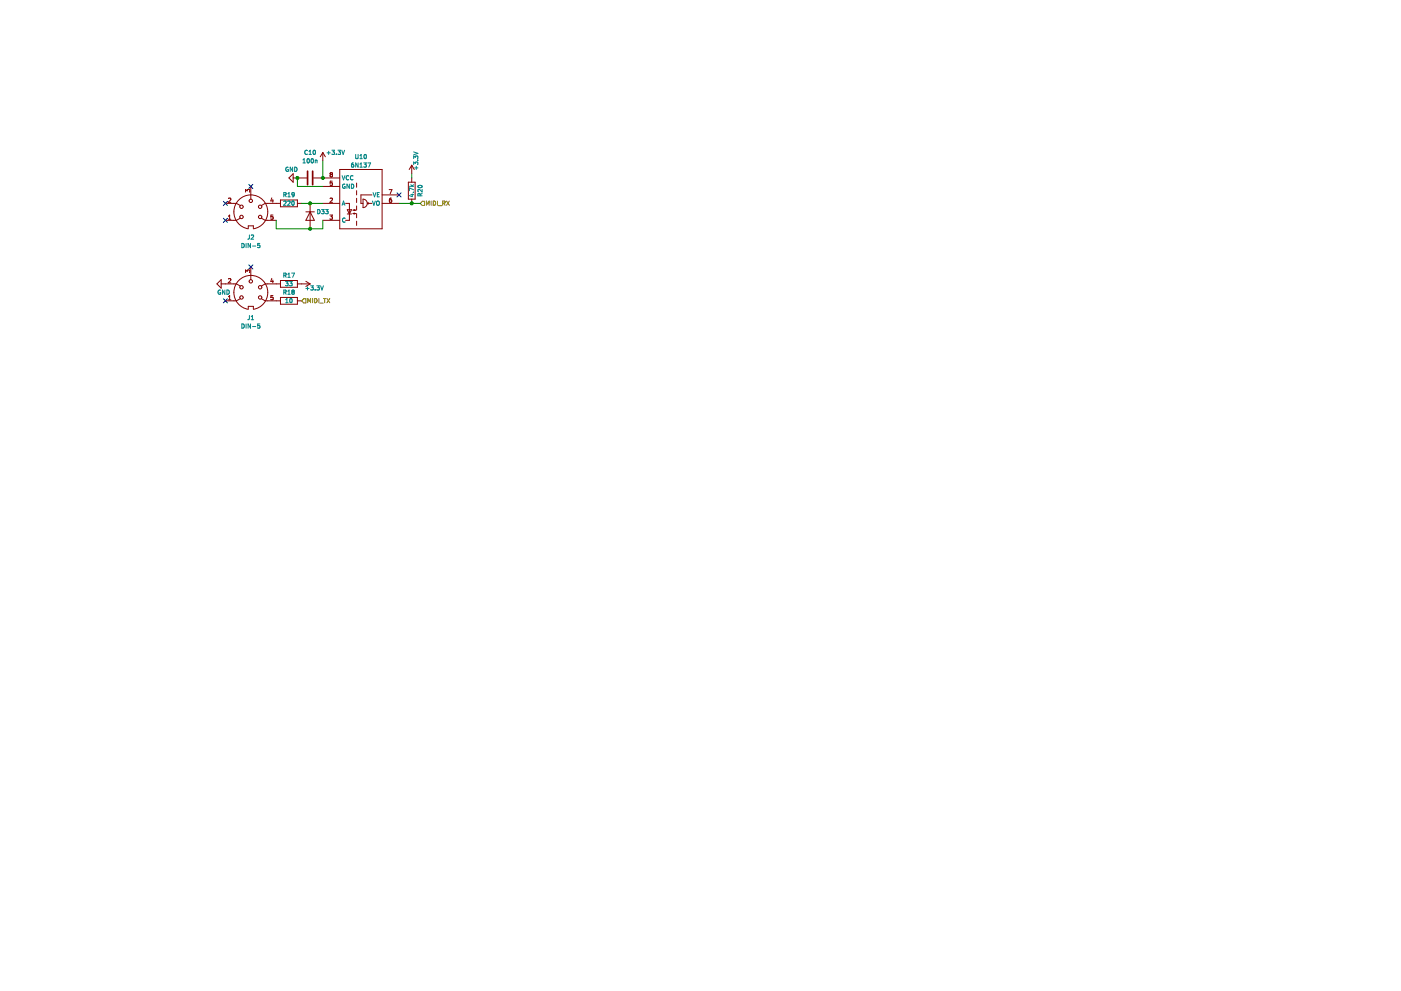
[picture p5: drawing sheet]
<svg xmlns="http://www.w3.org/2000/svg" width="420mm" height="297mm" viewBox="0 0 420 297" stroke-linecap="round" stroke-linejoin="round" font-family="sans-serif">
<path d="M.3 0h419.9v297h-419.9z" fill-rule="evenodd" fill="#fff" stroke="#fff" stroke-width=".3"/>
<g fill="none" stroke="#840000" stroke-width=".3">
<path d="M68.5 59.5l.5-.1 .2 .3-.8 .9h.8M73.6 57.6v-.8l.5 .4 .1-.4h.6v.8M75.2 55.9v3.8M81.5 59.3l-.3 .9h.8M81.8 59.8v.8M84.1 59.9h5.1v2.1h-5.1zM87.9 52.1v2.5l-1.3-1.3zM87.9 53.3h4.1M94 53.3h7.9M96.8 55.9h5.1M96.8 45.7l.8 1.3M96.8 45.7v2.6"/>
<path d="M96.8 45.7l-.8 1.3M99 59.5l.5-.1 .2 .3-.8 .9h.8M99 52.1l.2 .2M99 52v.1M99 52l.2-.2 .5 .2M99.2 52.3l-.2 .2 .2 .5 .5-.2-.2-.5M99.2 52.3h.3M99.7 54.3h-.7v.6l.6-.1 .1 .6h-.7M99.7 52v.1M99.7 52.1l-.2 .2M101.9 50.8h12.7v17.8h-12.7zM106.9 54.9v1.2"/>
<path d="M106.9 57.2v1.2M106.9 59.4v1.3M108.9 59.7a1.27 1.27 0 0 1 1.2 1.3 1.27 1.27 0 0 1-1.2 1.2zM111.5 58.4h-3.3v2.6h.7M114.6 58.4h5.1M116.7 56.8h.9l-.6 1.3M117.4 59.4l-.6 .3v.7l.2 .2 .4-.1v-.6h-.4l-.2 .2M122.5 54.6h2v5.1h-2zM123.5 49.5l-.8 1.3M123.5 49.5v2.6M123.5 53.3v1.3M123.5 59.7v1.3"/>
<path d="M123.5 49.5l.7 1.3M67.6 61h3.3l1.1 .6M68.5 64.8l.4-.3v1.2M68.5 65.7h.7M72 65.4l-1.1 .6h-3.3M74.5 68.5v-.8h1.5v.8M76 68.6a5.1 5.1 0 0 0 3.5-7.8 5.1 5.1 0 0 0-8.6 0 5.1 5.1 0 0 0 3.6 7.8M78.4 65.4l1.1 .6h3.3M81.9 64.5h-.6l-.1 .6 .6-.1 .1 .6h-.7M84.1 61h-4.6l-1.1 .6M89.2 61h1.3M91.7 63.5h2.6"/>
<path d="M93 61v7.6M93 63.5l1.3 2.5h-2.6zM96.8 66h5.1M96.8 61h5.1M98.9 64.5h.8l-.4 .4 .4 .2v.5h-.8M103.6 61h1.2v5h-1.2M104.2 64.1h1.2M104.2 62.9h1.2l-.6 1.2zM105.8 64h.8M105.8 63h.8M106.2 63.9l.4 .1-.4 .1zM106.2 62.9l.4 .1-.4 .1z"/>
<path d="M106.9 61.7v1.3M106.9 64v1.3M106.9 66.3v1.3M110.6 61h.9M114.6 61h5.1M66.3 85.1h4.6l1.1 .6M66.3 83.8v2.6l-1.2-1.3zM68.5 89.9h.7M68.5 89l.4-.4v1.3M68.5 83.6l.5-.1 .2 .4-.8 .9h.8M72 89.5l-1.1 .7h-3.3M73.6 81.7v-.8l.5 .4 .1-.3h.6v.7"/>
<path d="M74.5 92.6v-.8h1.5v.8M75.2 80v3.8M76 92.7a5.1 5.1 0 0 0 3.5-7.8 5.1 5.1 0 0 0-8.6 0 5.1 5.1 0 0 0 3.6 7.8M78.4 89.5l1.1 .7h4.6M81.5 83.4l-.3 1h.8M81.8 83.9v.9M81.9 88.6h-.6l-.1 .6 .6-.1 .1 .6h-.7M84.1 85.1h-4.6l-1.1 .6M84.1 84.1h5.1v2h-5.1zM84.1 89.2h5.1v2h-5.1zM89.2 85.1h3.8M89.2 90.2h1.3"/>
<path d="M91.7 84.3l1.3 .8M93 85.1l-1.3 .8"/>
<circle cx="72.4" cy="65" r=".51"/>
<circle cx="72.4" cy="62" r=".51"/>
<circle cx="75.2" cy="60.2" r=".51"/>
<circle cx="78" cy="62" r=".51"/>
<circle cx="78" cy="65" r=".51"/>
<circle cx="110.4" cy="61" r=".18"/>
<circle cx="72.4" cy="89.2" r=".51"/>
<circle cx="72.4" cy="86.1" r=".51"/>
<circle cx="75.2" cy="84.3" r=".51"/>
<circle cx="78" cy="89.2" r=".51"/>
<circle cx="78" cy="86.1" r=".51"/>
</g>
<g fill="none" stroke="#008484" stroke-width=".3">
<path d="M85.1 58.4l.6-.1 .1-.5-.7-.1v1.3M85.4 58.4l.4 .6M86.3 58.1l.4-.4v1.3M86.3 59h.7M86.4 50.2a.58 .58 0 0 0-.7 .6 .58 .58 0 0 0 .8 .5v-.5h-.3M87.8 50.1v1.3l-.8-1.3v1.3M88.3 58.3l-.3 .2h-.4v-.7l.4-.1 .3 .3-.1 .7-.6 .3M88.4 50.1a.64 .64 0 0 1 .7 .6 .64 .64 0 0 1-.7 .7zM90.9 48.8h.7M90.9 47.9l.3-.3v1.2M92.2 47.7l.2-.1a.62 .62 0 0 1 .4 .6 .62 .62 0 0 1-.6 .6l-.1-.4zM92.2 45.1a.56 .56 0 0 0-.8 .6 .56 .56 0 0 0 .8 .5"/>
<path d="M92.7 46.3h.7M92.7 45.4l.3-.4v1.3M93.4 47.7l.2-.1a.62 .62 0 0 1 .4 .6 .62 .62 0 0 1-.5 .6l-.2-.4zM94 45.1l.2-.1a.62 .62 0 0 1 .4 .7 .62 .62 0 0 1-.5 .5l-.2-.4zM94.5 48v.8M94.5 48.1l.5-.1 .1 .8M98.1 45.8h.9M98.6 45.3v1M99.5 45h.8l-.4 .5 .4 .1v.6h-.8M100.9 46.2v.1M101.3 45h.8l-.4 .5 .4 .1v.6h-.8M102.5 45l.4 1.3 .4-1.3"/>
<path d="M102.6 52.6l.4 1.3 .4-1.3M103.4 55.2a.58 .58 0 0 0-.7 .6 .58 .58 0 0 0 .8 .5v-.4h-.2M104.6 52.8a.56 .56 0 0 0-.8 .5 .56 .56 0 0 0 .8 .5M104.8 55.2v1.3l-.8-1.3v1.3M105.4 55.2a.64 .64 0 0 1 .7 .6 .64 .64 0 0 1-.7 .7zM105.5 50h.1M105.5 49.4l-.1 .2M105.5 49.4l.4-.1 .2 .3-.1 .4h-.5M105.5 49.4h.1M105.9 52.8a.56 .56 0 0 0-.8 .5 .56 .56 0 0 0 .8 .5M106 48.8l-.5 .3v.9M106.7 46.3v1l.2 .3 .5-.3v-1"/>
<path d="M107.4 48.8v1.3l-.7-1.3v1.3M107.9 47.6h.8M107.9 46.7l.4-.4v1.3M107.9 49.2l.4-.4v1.3M107.9 50.1h.8M109.1 48.8h.8l-.4 .5 .3 .1v.6h-.7M109.3 46.4l.2-.1a.62 .62 0 0 1 .4 .7 .62 .62 0 0 1-.6 .5l-.2-.4zM110.3 48.8h.8l-.5 1.3M111.9 57.7l.4 1.3 .4-1.3M113.2 58.3h.4M113.8 57.7h-.6v1.3h.6M122.8 55.9h1.3"/>
<path d="M123.2 58.3h.9M123.2 55.4l.5 .5M123.6 58.1v.8l-.9-.3M123.9 57.7h.2M124.1 49.3v-.7l.4 .4 .2-.4h.5v.7M124.1 47.5v-.8l.4 .5 .2-.4h.5v.7M124.1 45.5l1.2 .5-1.2 .4M124.1 56.9l-1.3-.6v.9M124.1 55.4l-.5 .3M124.4 50.3h.9M124.8 49.8v1M125.2 48h.1"/>
<path d="M125.4 55.7a.61 .61 0 0 1 .7-.2 .61 .61 0 0 1 .4 .6 .62 .62 0 0 1-.7 .3 .62 .62 0 0 1-.4-.7zM126 58.7l-.1-.6-.5-.1-.1 .7h1.3M126.6 56.8v.7l-.9-.7-.4 .2 .1 .5M126.6 58l-.6 .4M72.5 73a.64 .64 0 0 1 .8 .6 .64 .64 0 0 1-.8 .6zM73.8 73v1.2M74.8 70.4l-.1 1.1-.4 .2M75.1 73v1.2l-.7-1.2v1.2M75.3 70.5l.5-.1 .3 .4-.8 .9h.8M75.7 73.8h1M77.9 73h-.6l-.1 .6 .7-.1v.6h-.7M85.1 60.4l.5-.1 .2 .3-.8 .9h.8"/>
<path d="M86.3 60.4l.5-.1 .2 .3-.8 .9h.8M87.6 60.4l.2-.1a.62 .62 0 0 1 .4 .6 .62 .62 0 0 1-.5 .6l-.2-.4zM87.7 60.3l-.1 .1M95.3 62.8a.64 .64 0 0 1 .7 .6 .64 .64 0 0 1-.7 .7zM96.4 62.8h.8l-.4 .5 .3 .1v.6h-.7M97.6 62.8h.8l-.4 .5 .4 .1v.6h-.8M102.6 61.5l.4-1.2 .4 1.2M102.7 61.2h.6M103.5 65.5a.56 .56 0 0 0-.8 .5 .56 .56 0 0 0 .8 .5M111.7 60.3l.4 1.2 .5-1.2M113.1 60.3l.6 .1 .1 .7-.3 .4-.5-.1zM66.1 87a.58 .58 0 0 0-.7 .6 .58 .58 0 0 0 .8 .5v-.4h-.3"/>
<path d="M67.4 86.9v1.3l-.7-1.3v1.3M68 86.9a.64 .64 0 0 1 .8 .7 .64 .64 0 0 1-.8 .6zM72.5 97.1a.64 .64 0 0 1 .8 .6 .64 .64 0 0 1-.8 .7zM73.8 97.1v1.3M74.8 94.6l-.1 1-.4 .2M75.1 97.1v1.3l-.7-1.3v1.3M75.3 95.8h.8M75.3 94.9l.4-.3v1.2M75.7 97.9h1M77.9 97.1h-.6l-.1 .6 .7-.1v.6h-.7M85.1 87.6l.6-.1 .1-.4-.7-.2v1.3M85.1 82.5h.6l.1-.5-.7-.1v1.2"/>
<path d="M85.4 87.6l.4 .6M85.4 82.5l.4 .6M85.6 84.4h.8l-.4 .5 .3 .1v.5h-.7M85.7 89.8l.3-.3v1.2M85.7 90.7h.7M86.3 88.2h.7M86.3 82.2l.4-.3v1.2M86.3 87.3l.4-.4v1.3M86.3 83.1h.7M86.8 84.4h.8l-.4 .5 .4 .1v.5h-.8M87 89.6l.2-.1a.62 .62 0 0 1 .4 .6 .62 .62 0 0 1-.5 .6l-.2-.4zM87.5 81.9h.8l-.5 1.2"/>
<path d="M87.8 87.5l-.3-.3 .3-.3 .5 .3-.3 .3M87.8 87.5l-.3 .2 .3 .5 .5-.2-.3-.5M87.8 87.5h.2M91.7 86.5h1M92.2 86v.9M93.2 85.7h.8l-.5 .5 .4 .1v.5h-.7M94.5 86.8v.1M95 85.7h.8l-.4 .5 .3 .1v.5h-.7M96.1 85.7l.5 1.2 .4-1.2"/>
</g>
<path d="M92.2 51.3v4.1M93.8 51.3v4.1" fill="none" stroke="#840000" stroke-width=".51"/>
<g fill="none" stroke="#848400" stroke-width=".3">
<path d="M126 61l.7-.7h.6v1.3h-.6zM127.9 61.5v-1.2l.4 .9 .4-.9v1.2M129.3 60.3v1.2M129.9 60.3a.64 .64 0 0 1 .8 .6 .64 .64 0 0 1-.8 .6zM131.2 60.3v1.2M131.5 61.7h1M132.8 60.9h.6v-.5l-.6-.1v1.2M133.1 60.9l.4 .6M133.9 60.3l.9 1.2M134.8 60.3l-.9 1.2M90.5 90.2l.6-.7h.6v1.3h-.6zM92.3 90.7v-1.2l.4 .9 .4-.9v1.2"/>
<path d="M93.8 89.5v1.2M94.4 89.5a.64 .64 0 0 1 .7 .6 .64 .64 0 0 1-.7 .6zM95.6 89.5v1.2M95.9 90.9h1M97 89.5h.7M97.4 89.5v1.2M98 89.5l.9 1.2M98.9 89.5l-.9 1.2"/>
</g>
<path d="M89.2 53.3v2.6h7.6M96.8 48.3v5M123.5 52.1v1.2M82.8 66v2.6h14v-2.6M90.5 61h6.3M119.7 61h6.3" fill="none" stroke="#008400" stroke-width=".3"/>
<path d="M74.6 55.3l1.2 1.2M75.8 55.3l-1.2 1.2M119.1 57.8l1.2 1.2M120.3 57.8l-1.2 1.2M67 60.4l1.2 1.2M67 65.4l1.2 1.3M68.2 60.4l-1.2 1.2M68.2 65.4l-1.2 1.3M74.6 79.4l1.2 1.2M75.8 79.4l-1.2 1.2M67 89.6l1.2 1.2M68.2 89.6l-1.2 1.2" fill="none" stroke="#000084" stroke-width=".3"/>
<g fill="#008400" stroke="#008400" stroke-width=".3">
<circle cx="93" cy="61" r=".46"/>
<circle cx="123.5" cy="61" r=".46"/>
<circle cx="96.8" cy="53.3" r=".46"/>
<circle cx="89.2" cy="53.3" r=".46"/>
<circle cx="93" cy="68.6" r=".46"/>
</g>
</svg>
